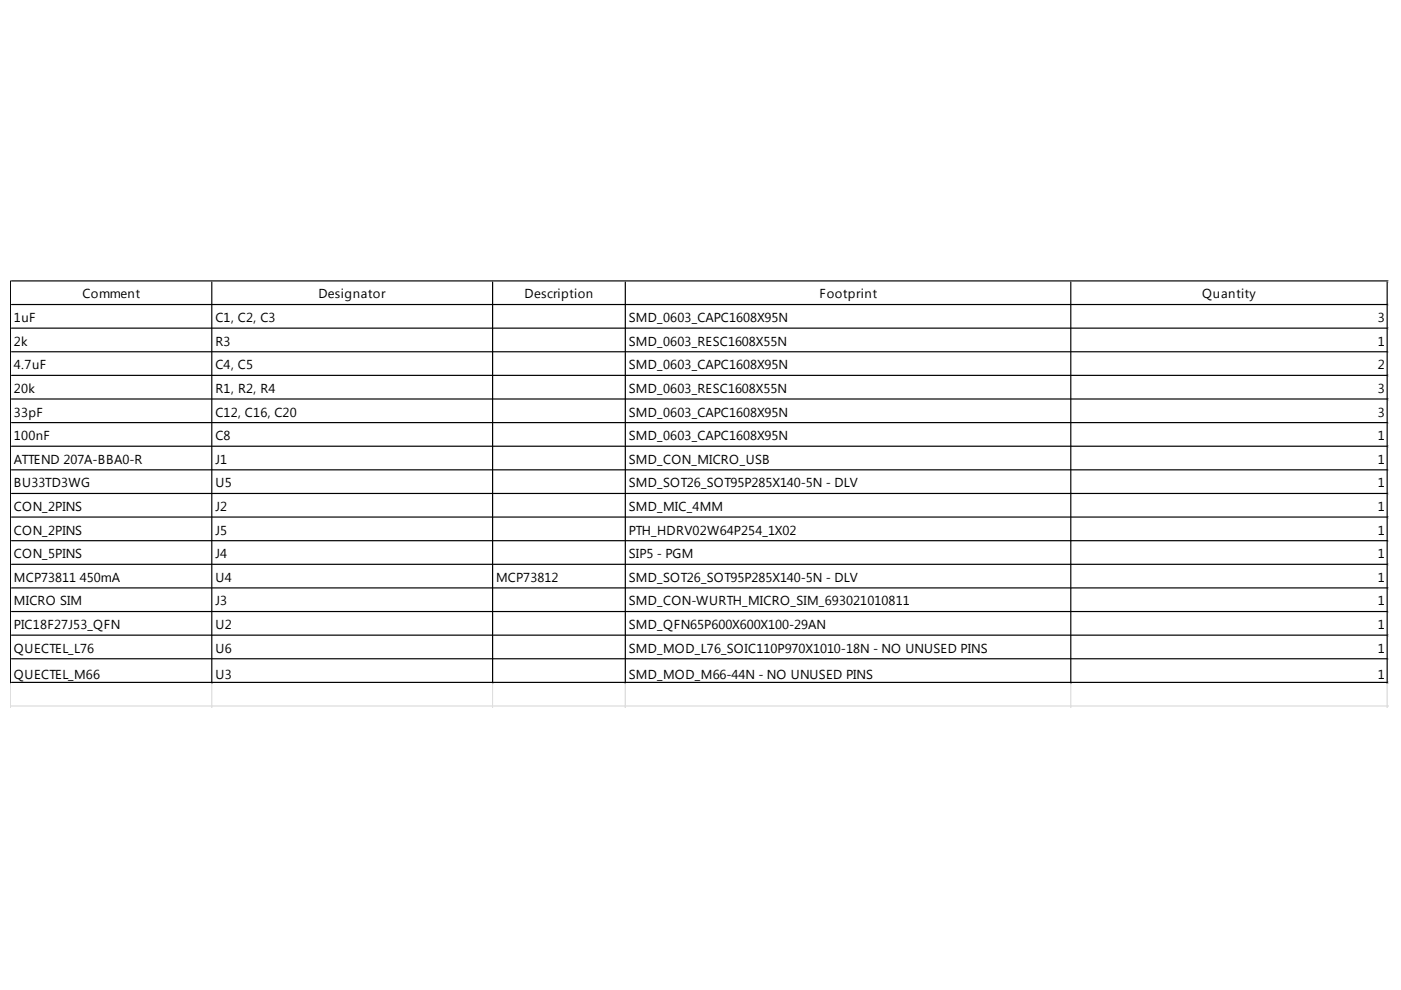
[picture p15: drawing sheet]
<svg xmlns="http://www.w3.org/2000/svg" width="297mm" height="210mm" viewBox="0 0 297 210" stroke-linecap="round" stroke-linejoin="round" font-family="sans-serif">
<defs><g id="words">
<g font-size="2.8">
<text x="17.5" y="63.3">Comment</text>
<text x="67.5" y="63.3">Designator</text>
<text x="111.2" y="63.3">Description</text>
<text x="173.8" y="63.3">Footprint</text>
<text x="254.9" y="63.3">Quantity</text>
<text x="3" y="68.3">1uF</text>
<text x="45.7" y="68.3">C1, C2, C3</text>
<text x="133.3" y="68.3">SMD_0603_CAPC1608X95N</text>
<text x="292.1" y="68.3">3</text>
<text x="3" y="73.3">2k</text>
<text x="45.7" y="73.3">R3</text>
<text x="133.3" y="73.3">SMD_0603_RESC1608X55N</text>
<text x="292.1" y="73.3">1</text>
<text x="3" y="78.3">4.7uF</text>
<text x="3" y="83.3">20k</text>
<text x="45.7" y="78.3">C4, C5</text>
<text x="45.7" y="83.3">R1, R2, R4</text>
<text x="133.3" y="78.3">SMD_0603_CAPC1608X95N</text>
<text x="133.3" y="83.3">SMD_0603_RESC1608X55N</text>
<text x="292.1" y="78.3">2</text>
<text x="292.1" y="83.3">3</text>
<text x="3" y="88.3">33pF</text>
<text x="45.7" y="88.3">C12, C16, C20</text>
<text x="133.3" y="88.3">SMD_0603_CAPC1608X95N</text>
<text x="292.1" y="88.3">3</text>
<text x="3" y="93.3">100nF</text>
<text x="45.7" y="93.3">C8</text>
<text x="133.3" y="93.3">SMD_0603_CAPC1608X95N</text>
<text x="292.1" y="93.3">1</text>
<text x="3" y="98.3">ATTEND 207A-BBA0-R</text>
<text x="45.7" y="98.3">J1</text>
<text x="133.3" y="98.3">SMD_CON_MICRO_USB</text>
<text x="292.1" y="98.3">1</text>
<text x="3" y="103.3">BU33TD3WG</text>
<text x="45.7" y="103.3">U5</text>
<text x="133.3" y="103.3">SMD_SOT26_SOT95P285X140-5N - DLV</text>
<text x="292.1" y="103.3">1</text>
<text x="3" y="108.3">CON_2PINS</text>
<text x="3" y="113.4">CON_2PINS</text>
<text x="45.7" y="108.3">J2</text>
<text x="45.7" y="113.4">J5</text>
<text x="133.3" y="108.3">SMD_MIC_4MM</text>
<text x="133.3" y="113.4">PTH_HDRV02W64P254_1X02</text>
<text x="292.1" y="108.3">1</text>
<text x="292.1" y="113.4">1</text>
<text x="3" y="118.4">CON_5PINS</text>
<text x="45.7" y="118.4">J4</text>
<text x="133.3" y="118.4">SIP5 - PGM</text>
<text x="292.1" y="118.4">1</text>
<text x="3" y="123.4">MCP73811 450mA</text>
<text x="45.7" y="123.4">U4</text>
<text x="105.2" y="123.4">MCP73812</text>
<text x="133.3" y="123.4">SMD_SOT26_SOT95P285X140-5N - DLV</text>
<text x="292.1" y="123.4">1</text>
<text x="3" y="128.4">MICRO SIM</text>
<text x="45.7" y="128.4">J3</text>
<text x="133.3" y="128.4">SMD_CON-WURTH_MICRO_SIM_693021010811</text>
<text x="292.1" y="128.4">1</text>
<text x="3" y="133.4">PIC18F27J53_QFN</text>
<text x="45.7" y="133.4">U2</text>
<text x="133.3" y="133.4">SMD_QFN65P600X600X100-29AN</text>
<text x="292.1" y="133.4">1</text>
<text x="3" y="138.4">QUECTEL_L76</text>
<text x="3" y="143.9">QUECTEL_M66</text>
<text x="45.7" y="138.4">U6</text>
<text x="45.7" y="143.9">U3</text>
<text x="133.3" y="138.4">SMD_MOD_L76_SOIC110P970X1010-18N - NO UNUSED PINS</text>
<text x="133.3" y="143.9">SMD_MOD_M66-44N - NO UNUSED PINS</text>
<text x="292.1" y="138.4">1</text>
<text x="292.1" y="143.9">1</text>
</g>
</g></defs>
<g fill="none" stroke="#000" stroke-width=".25">
<path d="M2.2 59.6v85.3M2.5 59.6h291.9M44.9 59.8v85.1M104.4 59.8v85.1M132.6 59.8v85.1M227 59.8v85.1M294.1 59.8v85.1M2.5 64.6h291.9M2.5 69.6h291.9M2.5 74.6h291.9M2.5 79.6h291.9M2.5 84.6h291.9"/>
<path d="M2.5 89.6h291.9M2.5 94.6h291.9M2.5 99.6h291.9M2.5 104.6h291.9M2.5 109.6h291.9M2.5 114.6h291.9M2.5 119.6h291.9M2.5 124.7h291.9M2.5 129.7h291.9M2.5 134.7h291.9M2.5 139.7h291.9M2.5 144.7h291.9"/>
</g>
<path d="M294.4 59.6h.1M2.2 144.9v5.1M44.9 144.9v5.1M104.4 144.9v5.1M132.6 144.9v5.1M227 144.9v5.1M294.1 144.9v5.1" fill="none" stroke="#dadcdd" stroke-width=".25"/>
<path d="M294.4 59.6v.2z" fill="#dadcdd"/>
<path d="M294.4 64.6h.1" fill="none" stroke="#dadcdd" stroke-width=".25"/>
<path d="M294.4 64.6v.2z" fill="#dadcdd"/>
<path d="M294.4 69.6h.1" fill="none" stroke="#dadcdd" stroke-width=".25"/>
<path d="M294.4 69.6v.2z" fill="#dadcdd"/>
<path d="M294.4 74.6h.1" fill="none" stroke="#dadcdd" stroke-width=".25"/>
<path d="M294.4 74.6v.2z" fill="#dadcdd"/>
<path d="M294.4 79.6h.1" fill="none" stroke="#dadcdd" stroke-width=".25"/>
<path d="M294.4 79.6v.2z" fill="#dadcdd"/>
<path d="M294.4 84.6h.1" fill="none" stroke="#dadcdd" stroke-width=".25"/>
<path d="M294.4 84.6v.2z" fill="#dadcdd"/>
<path d="M294.4 89.6h.1" fill="none" stroke="#dadcdd" stroke-width=".25"/>
<path d="M294.4 89.6v.3z" fill="#dadcdd"/>
<path d="M294.4 94.6h.1" fill="none" stroke="#dadcdd" stroke-width=".25"/>
<path d="M294.4 94.6v.3z" fill="#dadcdd"/>
<path d="M294.4 99.6h.1" fill="none" stroke="#dadcdd" stroke-width=".25"/>
<path d="M294.4 99.6v.3z" fill="#dadcdd"/>
<path d="M294.4 104.6h.1" fill="none" stroke="#dadcdd" stroke-width=".25"/>
<path d="M294.4 104.6v.3z" fill="#dadcdd"/>
<path d="M294.4 109.6h.1" fill="none" stroke="#dadcdd" stroke-width=".25"/>
<path d="M294.4 109.6v.3z" fill="#dadcdd"/>
<path d="M294.4 114.6h.1" fill="none" stroke="#dadcdd" stroke-width=".25"/>
<path d="M294.4 114.6v.3z" fill="#dadcdd"/>
<path d="M294.4 119.6h.1" fill="none" stroke="#dadcdd" stroke-width=".25"/>
<path d="M294.4 119.6v.3z" fill="#dadcdd"/>
<path d="M294.4 124.7h.1" fill="none" stroke="#dadcdd" stroke-width=".25"/>
<path d="M294.4 124.7v.2z" fill="#dadcdd"/>
<path d="M294.4 129.7h.1" fill="none" stroke="#dadcdd" stroke-width=".25"/>
<path d="M294.4 129.7v.2z" fill="#dadcdd"/>
<path d="M294.4 134.7h.1" fill="none" stroke="#dadcdd" stroke-width=".25"/>
<path d="M294.4 134.7v.2z" fill="#dadcdd"/>
<path d="M294.4 139.7h.1" fill="none" stroke="#dadcdd" stroke-width=".25"/>
<path d="M294.4 139.7v.2z" fill="#dadcdd"/>
<path d="M294.4 144.7h.1" fill="none" stroke="#dadcdd" stroke-width=".25"/>
<path d="M294.4 144.7v.2z" fill="#dadcdd"/>
<path d="M2.2 149.7h292.2" fill="none" stroke="#dadcdd" stroke-width=".25"/>
<use href="#words"/>
</svg>
